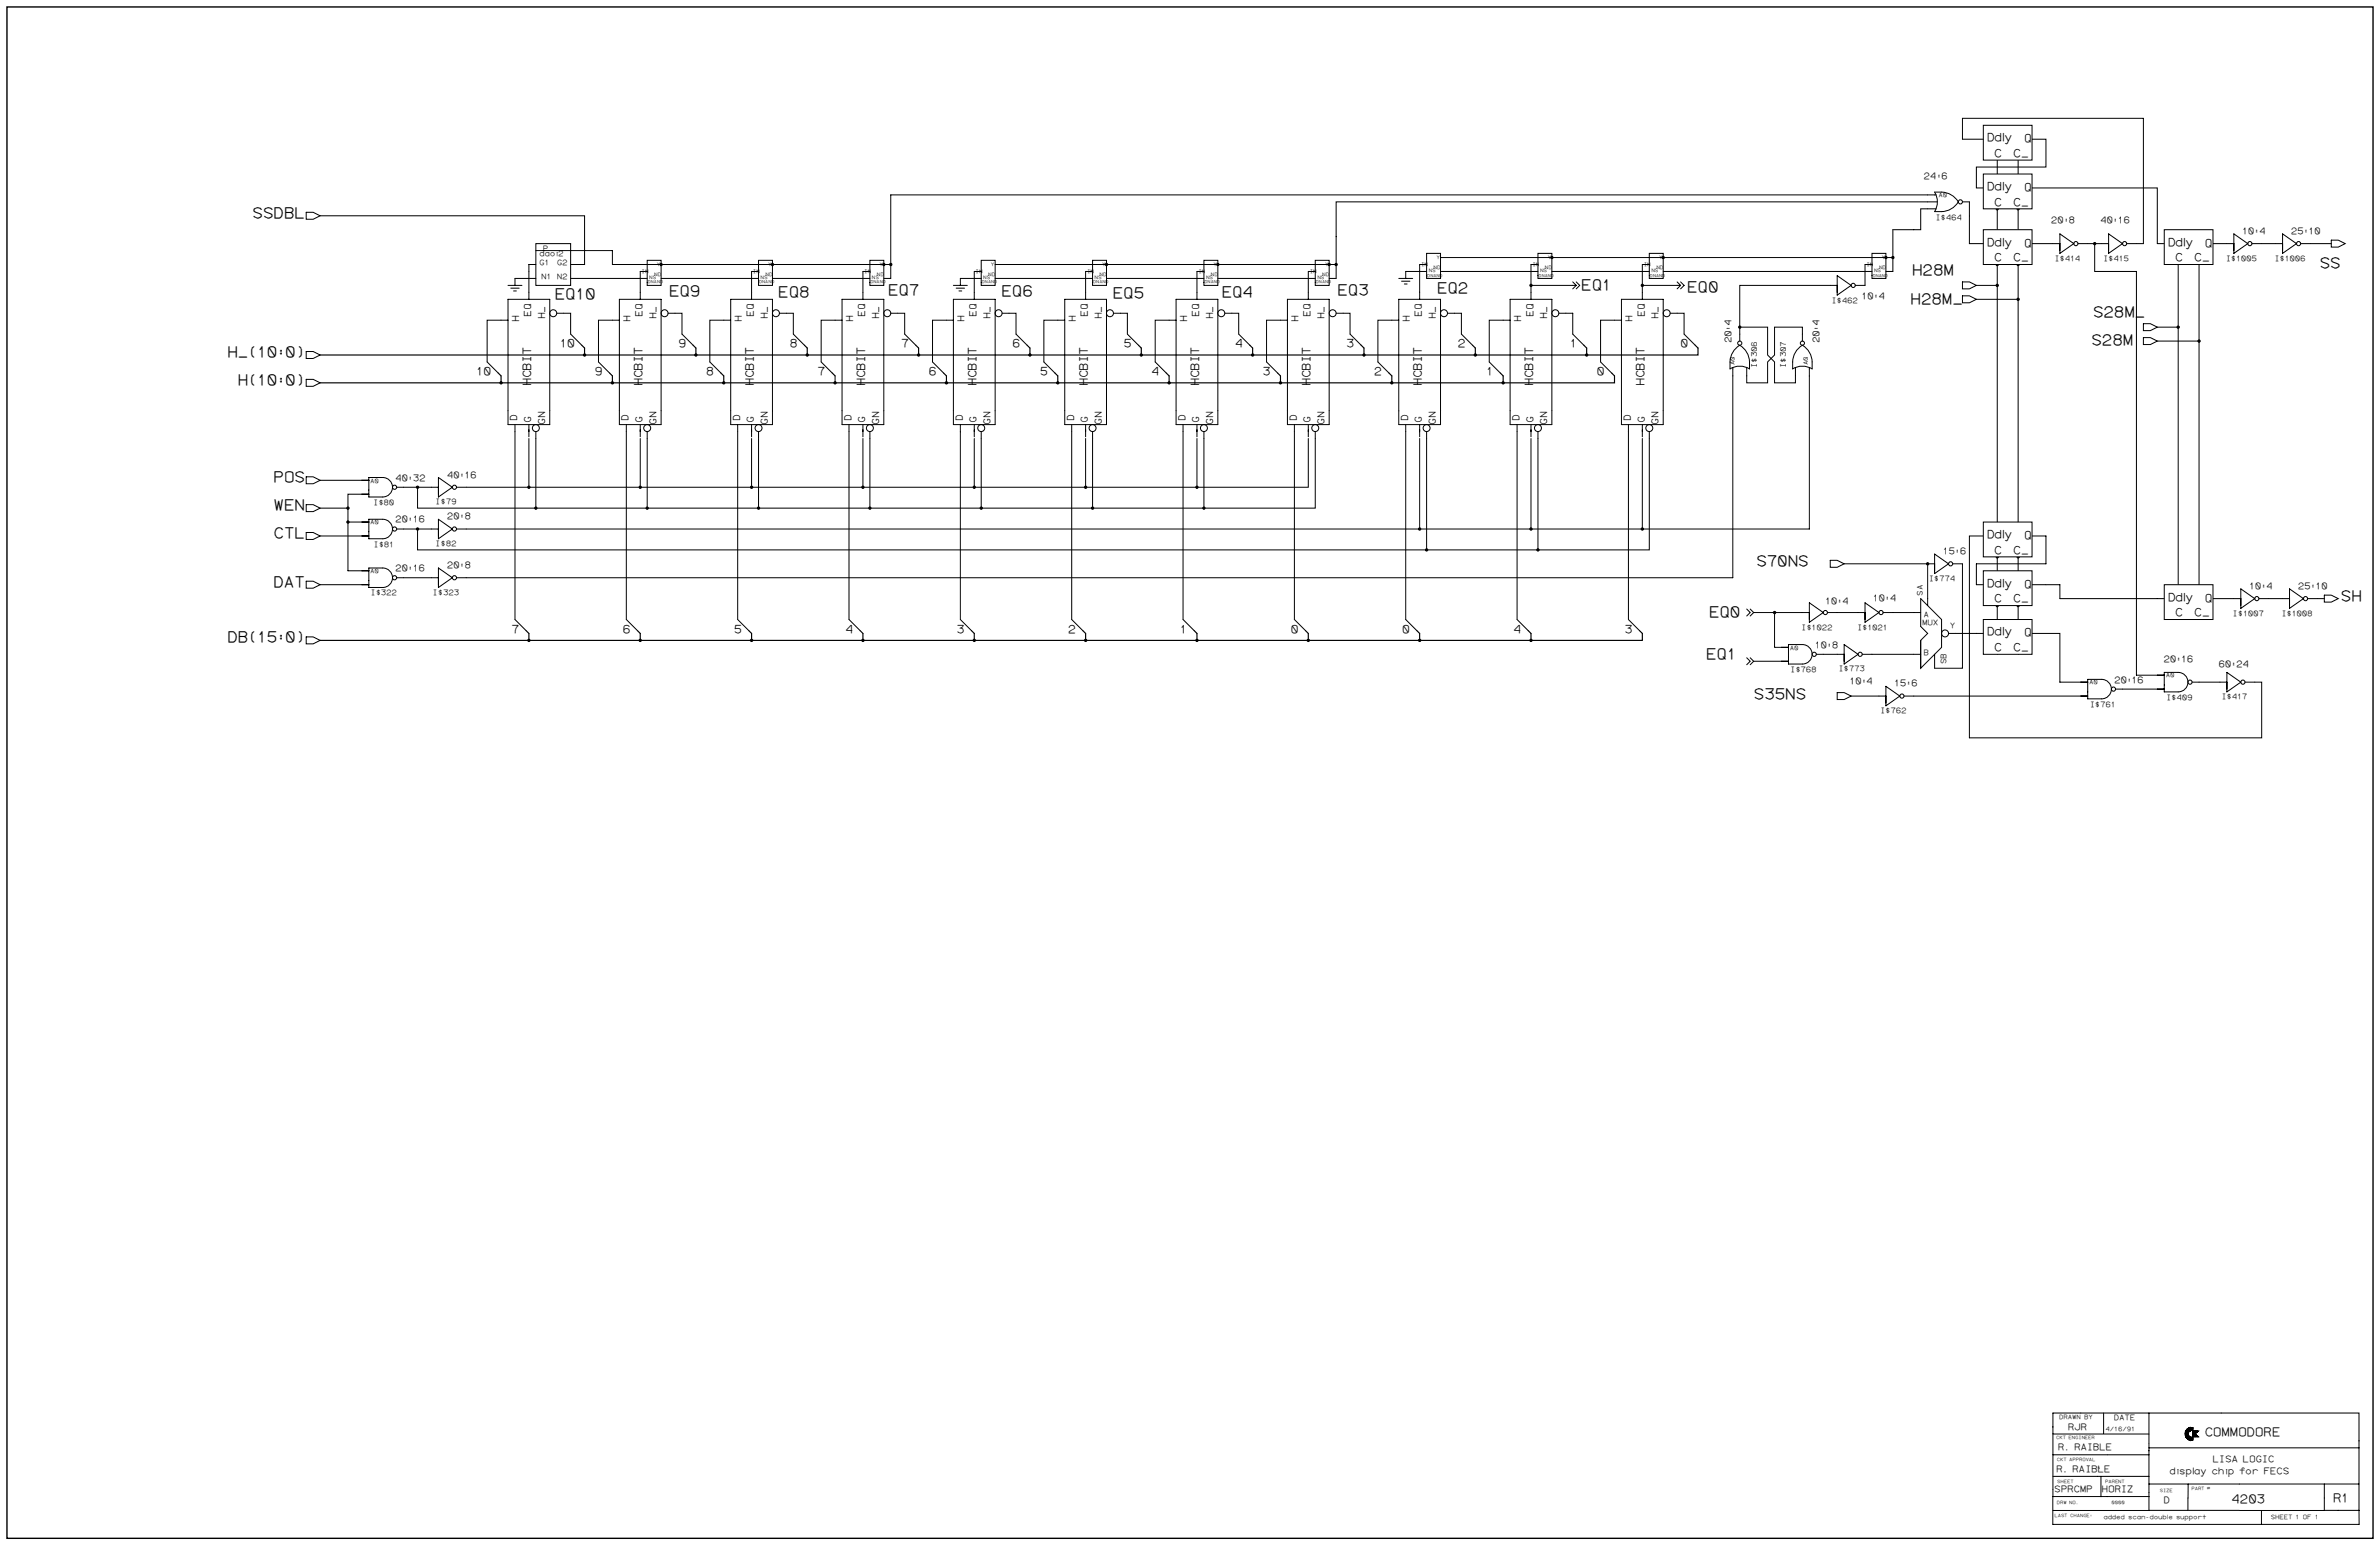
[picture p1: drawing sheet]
<svg xmlns="http://www.w3.org/2000/svg" width="1189mm" height="772mm" viewBox="0 0 1189 772" stroke-linecap="round" stroke-linejoin="round" font-family="sans-serif">
<defs><g id="words">
<g font-size="7.7">
<text x="126" y="109">SSDBL</text>
<text x="955" y="137">H28M</text>
<text x="1158" y="134">SS</text>
<text x="277" y="149">EQ10</text>
<text x="334" y="148">EQ9</text>
<text x="388" y="148">EQ8</text>
<text x="443" y="147">EQ7</text>
<text x="500" y="148">EQ6</text>
<text x="556" y="149">EQ5</text>
<text x="610" y="148">EQ4</text>
<text x="668" y="147">EQ3</text>
<text x="717" y="146">EQ2</text>
<text x="790" y="145">EQ1</text>
<text x="842" y="146">EQ0</text>
<text x="954" y="152">H28M_</text>
<text x="1045" y="158">S28M_</text>
<text x="1044" y="172">S28M</text>
<text x="113" y="178">H_(10:0)</text>
<text x="119" y="192">H(10:0)</text>
<text x="136" y="241">POS</text>
<text x="136" y="255">WEN</text>
<text x="136" y="269">CTL</text>
<text x="877" y="283">S70NS</text>
<text x="136" y="293">DAT</text>
<text x="1169" y="300">SH</text>
<text x="853" y="308">EQ0</text>
<text x="113" y="321">DB(15:0)</text>
<text x="852" y="329">EQ1</text>
<text x="876" y="349">S35NS</text>
</g>
<g font-size="6.2">
<text x="1101" y="717">COMMODORE</text>
<text x="1114" y="751">4203</text>
<text x="1165" y="750">R1</text>
</g>
<g font-size="5.8">
<text x="992" y="71">Ddly</text>
<text x="1011" y="71">Q</text>
<text x="996" y="78">C</text>
<text x="1005" y="78">C_</text>
<text x="992" y="95">Ddly</text>
<text x="1011" y="95">Q</text>
<text x="996" y="103">C</text>
<text x="1005" y="103">C_</text>
<text x="992" y="123">Ddly</text>
<text x="1011" y="123">Q</text>
<text x="1083" y="123">Ddly</text>
<text x="1101" y="123">Q</text>
<text x="996" y="130">C</text>
<text x="1005" y="130">C_</text>
<text x="1086" y="130">C</text>
<text x="1096" y="130">C_</text>
<text x="279" y="173">10</text>
<text x="339" y="173">9</text>
<text x="394" y="173">8</text>
<text x="450" y="173">7</text>
<text x="505" y="173">6</text>
<text x="561" y="173">5</text>
<text x="617" y="173">4</text>
<text x="672" y="173">3</text>
<text x="728" y="173">2</text>
<text x="784" y="173">1</text>
<text x="839" y="173">0</text>
<text x="238" y="187">10</text>
<text x="297" y="187">9</text>
<text x="352" y="187">8</text>
<text x="408" y="187">7</text>
<text x="464" y="187">6</text>
<text x="519" y="187">5</text>
<text x="575" y="187">4</text>
<text x="631" y="187">3</text>
<text x="686" y="187">2</text>
<text x="742" y="187">1</text>
<text x="797" y="187">0</text>
<text x="265" y="193" transform="rotate(-90 265 193)">HCBIT</text>
<text x="321" y="193" transform="rotate(-90 321 193)">HCBIT</text>
<text x="376" y="193" transform="rotate(-90 376 193)">HCBIT</text>
<text x="432" y="193" transform="rotate(-90 432 193)">HCBIT</text>
<text x="488" y="193" transform="rotate(-90 488 193)">HCBIT</text>
<text x="543" y="193" transform="rotate(-90 543 193)">HCBIT</text>
<text x="599" y="193" transform="rotate(-90 599 193)">HCBIT</text>
<text x="654" y="193" transform="rotate(-90 654 193)">HCBIT</text>
<text x="710" y="193" transform="rotate(-90 710 193)">HCBIT</text>
<text x="766" y="193" transform="rotate(-90 766 193)">HCBIT</text>
<text x="821" y="193" transform="rotate(-90 821 193)">HCBIT</text>
<text x="992" y="269">Ddly</text>
<text x="1011" y="269">Q</text>
<text x="996" y="276">C</text>
<text x="1005" y="276">C_</text>
<text x="992" y="293">Ddly</text>
<text x="1011" y="293">Q</text>
<text x="1083" y="300">Ddly</text>
<text x="996" y="301">C</text>
<text x="1005" y="301">C_</text>
<text x="1101" y="300">Q</text>
<text x="1086" y="308">C</text>
<text x="1096" y="308">C_</text>
<text x="255" y="316">7</text>
<text x="311" y="316">6</text>
<text x="366" y="316">5</text>
<text x="422" y="316">4</text>
<text x="478" y="316">3</text>
<text x="533" y="316">2</text>
<text x="589" y="316">1</text>
<text x="644" y="316">0</text>
<text x="700" y="316">0</text>
<text x="756" y="316">4</text>
<text x="811" y="316">3</text>
<text x="992" y="317">Ddly</text>
<text x="1011" y="318">Q</text>
<text x="996" y="325">C</text>
<text x="1005" y="325">C_</text>
</g>
<g font-size="4.8">
<text x="259" y="161" transform="rotate(-90 259 161)">H</text>
<text x="265" y="158" transform="rotate(-90 265 158)">EQ</text>
<text x="272" y="159" transform="rotate(-90 272 159)">H_</text>
<text x="315" y="161" transform="rotate(-90 315 161)">H</text>
<text x="321" y="158" transform="rotate(-90 321 158)">EQ</text>
<text x="328" y="159" transform="rotate(-90 328 159)">H_</text>
<text x="370" y="161" transform="rotate(-90 370 161)">H</text>
<text x="376" y="158" transform="rotate(-90 376 158)">EQ</text>
<text x="383" y="159" transform="rotate(-90 383 159)">H_</text>
<text x="426" y="161" transform="rotate(-90 426 161)">H</text>
<text x="432" y="158" transform="rotate(-90 432 158)">EQ</text>
<text x="439" y="159" transform="rotate(-90 439 159)">H_</text>
<text x="481" y="161" transform="rotate(-90 481 161)">H</text>
<text x="488" y="158" transform="rotate(-90 488 158)">EQ</text>
<text x="494" y="159" transform="rotate(-90 494 159)">H_</text>
<text x="537" y="161" transform="rotate(-90 537 161)">H</text>
<text x="543" y="158" transform="rotate(-90 543 158)">EQ</text>
<text x="550" y="159" transform="rotate(-90 550 159)">H_</text>
<text x="593" y="161" transform="rotate(-90 593 161)">H</text>
<text x="599" y="158" transform="rotate(-90 599 158)">EQ</text>
<text x="606" y="159" transform="rotate(-90 606 159)">H_</text>
<text x="648" y="161" transform="rotate(-90 648 161)">H</text>
<text x="654" y="158" transform="rotate(-90 654 158)">EQ</text>
<text x="661" y="159" transform="rotate(-90 661 159)">H_</text>
<text x="704" y="161" transform="rotate(-90 704 161)">H</text>
<text x="710" y="158" transform="rotate(-90 710 158)">EQ</text>
<text x="717" y="159" transform="rotate(-90 717 159)">H_</text>
<text x="759" y="161" transform="rotate(-90 759 161)">H</text>
<text x="766" y="158" transform="rotate(-90 766 158)">EQ</text>
<text x="772" y="159" transform="rotate(-90 772 159)">H_</text>
<text x="815" y="161" transform="rotate(-90 815 161)">H</text>
<text x="821" y="158" transform="rotate(-90 821 158)">EQ</text>
<text x="828" y="159" transform="rotate(-90 828 159)">H_</text>
<text x="258" y="210" transform="rotate(-90 258 210)">D</text>
<text x="265" y="211" transform="rotate(-90 265 211)">G</text>
<text x="272" y="212" transform="rotate(-90 272 212)">GN</text>
<text x="314" y="210" transform="rotate(-90 314 210)">D</text>
<text x="321" y="211" transform="rotate(-90 321 211)">G</text>
<text x="328" y="212" transform="rotate(-90 328 212)">GN</text>
<text x="369" y="210" transform="rotate(-90 369 210)">D</text>
<text x="376" y="211" transform="rotate(-90 376 211)">G</text>
<text x="383" y="212" transform="rotate(-90 383 212)">GN</text>
<text x="425" y="210" transform="rotate(-90 425 210)">D</text>
<text x="432" y="211" transform="rotate(-90 432 211)">G</text>
<text x="439" y="212" transform="rotate(-90 439 212)">GN</text>
<text x="481" y="210" transform="rotate(-90 481 210)">D</text>
<text x="488" y="211" transform="rotate(-90 488 211)">G</text>
<text x="494" y="212" transform="rotate(-90 494 212)">GN</text>
<text x="536" y="210" transform="rotate(-90 536 210)">D</text>
<text x="543" y="211" transform="rotate(-90 543 211)">G</text>
<text x="550" y="212" transform="rotate(-90 550 212)">GN</text>
<text x="592" y="210" transform="rotate(-90 592 210)">D</text>
<text x="599" y="211" transform="rotate(-90 599 211)">G</text>
<text x="606" y="212" transform="rotate(-90 606 212)">GN</text>
<text x="647" y="210" transform="rotate(-90 647 210)">D</text>
<text x="654" y="211" transform="rotate(-90 654 211)">G</text>
<text x="661" y="212" transform="rotate(-90 661 212)">GN</text>
<text x="703" y="210" transform="rotate(-90 703 210)">D</text>
<text x="710" y="211" transform="rotate(-90 710 211)">G</text>
<text x="717" y="212" transform="rotate(-90 717 212)">GN</text>
<text x="759" y="210" transform="rotate(-90 759 210)">D</text>
<text x="766" y="211" transform="rotate(-90 766 211)">G</text>
<text x="772" y="212" transform="rotate(-90 772 212)">GN</text>
<text x="814" y="210" transform="rotate(-90 814 210)">D</text>
<text x="821" y="211" transform="rotate(-90 821 211)">G</text>
<text x="828" y="212" transform="rotate(-90 828 212)">GN</text>
</g>
<g font-size="4.6">
<text x="961" y="89">24:6</text>
<text x="1024" y="111">20:8</text>
<text x="1049" y="111">40:16</text>
<text x="1120" y="117">10:4</text>
<text x="1144" y="117">25:10</text>
<text x="930" y="149">10:4</text>
<text x="865" y="171" transform="rotate(-90 865 171)">20:4</text>
<text x="909" y="171" transform="rotate(-90 909 171)">20:4</text>
<text x="223" y="238">40:16</text>
<text x="197" y="240">40:32</text>
<text x="197" y="261">20:16</text>
<text x="223" y="259">20:8</text>
<text x="970" y="277">15:6</text>
<text x="197" y="285">20:16</text>
<text x="223" y="284">20:8</text>
<text x="935" y="300">10:4</text>
<text x="1123" y="294">10:4</text>
<text x="1147" y="294">25:10</text>
<text x="911" y="302">10:4</text>
<text x="906" y="323">10:8</text>
<text x="1080" y="330">20:16</text>
<text x="1108" y="333">60:24</text>
<text x="924" y="341">10:4</text>
<text x="1056" y="341">20:16</text>
<text x="946" y="343">15:6</text>
<text x="1033" y="714">RJR</text>
<text x="1028" y="724">R. RAIBLE</text>
<text x="1105" y="730">LISA LOGIC</text>
<text x="1027" y="735">R. RAIBLE</text>
<text x="1083" y="736">display chip for FECS</text>
<text x="1026" y="745">SPRCMP</text>
<text x="1049" y="745">HORIZ</text>
<text x="1080" y="751">D</text>
</g>
<g font-size="3.9">
<text x="967" y="110">I$464</text>
<text x="271" y="125">P</text>
<text x="269" y="128">daoi2</text>
<text x="1026" y="130">I$414</text>
<text x="1050" y="130">I$415</text>
<text x="1111" y="130">I$1005</text>
<text x="1136" y="130">I$1006</text>
<text x="269" y="132">G1</text>
<text x="278" y="132">G2</text>
<text x="270" y="139">N1</text>
<text x="278" y="139">N2</text>
<text x="915" y="151">I$462</text>
<text x="877" y="184" transform="rotate(-90 877 184)">I$306</text>
<text x="892" y="184" transform="rotate(-90 892 184)">I$307</text>
<text x="217" y="252">I$79</text>
<text x="186" y="252">I$80</text>
<text x="187" y="273">I$81</text>
<text x="217" y="273">I$82</text>
<text x="963" y="290">I$774</text>
<text x="185" y="297">I$322</text>
<text x="216" y="297">I$323</text>
<text x="960" y="298" transform="rotate(-90 960 298)">SA</text>
<text x="961" y="308">A</text>
<text x="1115" y="307">I$1007</text>
<text x="1139" y="307">I$1008</text>
<text x="899" y="314">I$1022</text>
<text x="927" y="314">I$1021</text>
<text x="960" y="312">MUX</text>
<text x="974" y="314">Y</text>
<text x="961" y="327">B</text>
<text x="894" y="336">I$768</text>
<text x="918" y="335">I$773</text>
<text x="972" y="332" transform="rotate(-90 972 332)">SB</text>
<text x="1044" y="353">I$761</text>
<text x="1082" y="349">I$409</text>
<text x="1109" y="349">I$417</text>
<text x="939" y="356">I$762</text>
<text x="1056" y="709">DATE</text>
</g>
<g font-size="3.1">
<text x="968" y="98">A0</text>
<text x="866" y="182" transform="rotate(-90 866 182)">A0</text>
<text x="903" y="182" transform="rotate(-90 903 182)">A0</text>
<text x="185" y="241">A0</text>
<text x="185" y="262">A0</text>
<text x="185" y="286">A0</text>
<text x="894" y="324">A0</text>
<text x="1043" y="342">A0</text>
<text x="1082" y="338">A0</text>
<text x="1028" y="708">DRAWN BY</text>
<text x="1051" y="715">4/16/91</text>
<text x="1050" y="758">added scan-double support</text>
<text x="1134" y="759">SHEET 1 OF 1</text>
</g>
<g font-size="2.5">
<text x="717" y="129">Y</text>
<text x="773" y="129">Y</text>
<text x="828" y="129">Y</text>
<text x="940" y="129">Y</text>
<text x="320" y="136">IN</text>
<text x="327" y="138">ND</text>
<text x="328" y="133">Y</text>
<text x="376" y="136">IN</text>
<text x="382" y="138">ND</text>
<text x="384" y="133">Y</text>
<text x="432" y="136">IN</text>
<text x="438" y="138">ND</text>
<text x="439" y="133">Y</text>
<text x="487" y="136">IN</text>
<text x="494" y="138">ND</text>
<text x="495" y="133">Y</text>
<text x="543" y="136">IN</text>
<text x="549" y="138">ND</text>
<text x="550" y="133">Y</text>
<text x="598" y="136">IN</text>
<text x="605" y="138">ND</text>
<text x="606" y="133">Y</text>
<text x="654" y="136">IN</text>
<text x="660" y="138">ND</text>
<text x="662" y="133">Y</text>
<text x="710" y="133">IN</text>
<text x="713" y="136">NS</text>
<text x="716" y="134">ND</text>
<text x="765" y="133">IN</text>
<text x="769" y="136">NS</text>
<text x="772" y="134">ND</text>
<text x="821" y="133">IN</text>
<text x="825" y="136">NS</text>
<text x="827" y="134">ND</text>
<text x="932" y="133">IN</text>
<text x="936" y="136">NS</text>
<text x="938" y="134">ND</text>
<text x="324" y="139">NS</text>
<text x="380" y="139">NS</text>
<text x="435" y="139">NS</text>
<text x="491" y="139">NS</text>
<text x="547" y="139">NS</text>
<text x="602" y="139">NS</text>
<text x="658" y="139">NS</text>
</g>
<g font-size="2.3">
<text x="1027" y="719">CKT ENGINEER</text>
<text x="1027" y="730">CKT APPROVAL</text>
<text x="1027" y="741">SHEET</text>
<text x="1051" y="741">PARENT</text>
<text x="1079" y="745">SIZE</text>
<text x="1094" y="744">PART #</text>
<text x="1027" y="751">DRW NO.</text>
<text x="1054" y="751">0000</text>
<text x="1026" y="757">LAST CHANGE:</text>
</g>
<g font-size="2.1">
<text x="324" y="142">DNAND</text>
<text x="379" y="142">DNAND</text>
<text x="435" y="142">DNAND</text>
<text x="490" y="142">DNAND</text>
<text x="546" y="142">DNAND</text>
<text x="602" y="142">DNAND</text>
<text x="657" y="142">DNAND</text>
<text x="713" y="138">DNAND</text>
<text x="768" y="138">DNAND</text>
<text x="824" y="138">DNAND</text>
<text x="935" y="138">DNAND</text>
</g>
<text font-size="1.7" x="1048" y="734">N</text>
</g></defs>
<path d="M3 3h1182v765h-1182z" fill="#fff" stroke="#fff" stroke-width=".5"/>
<path d="M3 3h1182v765h-1182z" fill="none" stroke="#000" stroke-width=".7"/>
<g fill="#000" stroke="#000" stroke-width=".5">
<circle cx="997" cy="104" r=".6"/>
<circle cx="1008" cy="104" r=".6"/>
<circle cx="330" cy="132" r=".6"/>
<circle cx="386" cy="132" r=".6"/>
<circle cx="441" cy="132" r=".6"/>
<circle cx="445" cy="132" r=".6"/>
<circle cx="553" cy="132" r=".6"/>
<circle cx="608" cy="132" r=".6"/>
<circle cx="664" cy="132" r=".6"/>
<circle cx="667" cy="132" r=".6"/>
<circle cx="775" cy="129" r=".6"/>
<circle cx="831" cy="129" r=".6"/>
<circle cx="942" cy="129" r=".6"/>
<circle cx="945" cy="129" r=".6"/>
<circle cx="997" cy="132" r=".6"/>
<circle cx="1008" cy="132" r=".6"/>
<circle cx="1046" cy="122" r=".6"/>
<circle cx="765" cy="143" r=".6"/>
<circle cx="820" cy="143" r=".6"/>
<circle cx="997" cy="143" r=".6"/>
<circle cx="1008" cy="149" r=".6"/>
<circle cx="292" cy="177" r=".6"/>
<circle cx="348" cy="177" r=".6"/>
<circle cx="403" cy="177" r=".6"/>
<circle cx="459" cy="177" r=".6"/>
<circle cx="514" cy="177" r=".6"/>
<circle cx="570" cy="177" r=".6"/>
<circle cx="626" cy="177" r=".6"/>
<circle cx="681" cy="177" r=".6"/>
<circle cx="737" cy="177" r=".6"/>
<circle cx="792" cy="177" r=".6"/>
<circle cx="869" cy="163" r=".6"/>
<circle cx="1088" cy="163" r=".6"/>
<circle cx="1098" cy="170" r=".6"/>
<circle cx="250" cy="191" r=".6"/>
<circle cx="306" cy="191" r=".6"/>
<circle cx="361" cy="191" r=".6"/>
<circle cx="417" cy="191" r=".6"/>
<circle cx="473" cy="191" r=".6"/>
<circle cx="528" cy="191" r=".6"/>
<circle cx="584" cy="191" r=".6"/>
<circle cx="639" cy="191" r=".6"/>
<circle cx="695" cy="191" r=".6"/>
<circle cx="751" cy="191" r=".6"/>
<circle cx="174" cy="254" r=".6"/>
<circle cx="209" cy="243" r=".6"/>
<circle cx="264" cy="243" r=".6"/>
<circle cx="268" cy="254" r=".6"/>
<circle cx="320" cy="243" r=".6"/>
<circle cx="323" cy="254" r=".6"/>
<circle cx="375" cy="243" r=".6"/>
<circle cx="379" cy="254" r=".6"/>
<circle cx="431" cy="243" r=".6"/>
<circle cx="434" cy="254" r=".6"/>
<circle cx="487" cy="243" r=".6"/>
<circle cx="490" cy="254" r=".6"/>
<circle cx="542" cy="243" r=".6"/>
<circle cx="546" cy="254" r=".6"/>
<circle cx="598" cy="243" r=".6"/>
<circle cx="601" cy="254" r=".6"/>
<circle cx="174" cy="261" r=".6"/>
<circle cx="209" cy="264" r=".6"/>
<circle cx="709" cy="264" r=".6"/>
<circle cx="712" cy="275" r=".6"/>
<circle cx="765" cy="264" r=".6"/>
<circle cx="768" cy="275" r=".6"/>
<circle cx="820" cy="264" r=".6"/>
<circle cx="997" cy="278" r=".6"/>
<circle cx="1008" cy="278" r=".6"/>
<circle cx="963" cy="282" r=".6"/>
<circle cx="264" cy="320" r=".6"/>
<circle cx="320" cy="320" r=".6"/>
<circle cx="375" cy="320" r=".6"/>
<circle cx="431" cy="320" r=".6"/>
<circle cx="487" cy="320" r=".6"/>
<circle cx="542" cy="320" r=".6"/>
<circle cx="598" cy="320" r=".6"/>
<circle cx="653" cy="320" r=".6"/>
<circle cx="709" cy="320" r=".6"/>
<circle cx="765" cy="320" r=".6"/>
<circle cx="886" cy="306" r=".6"/>
<circle cx="997" cy="302" r=".6"/>
<circle cx="1008" cy="302" r=".6"/>
</g>
<g fill="none" stroke="#000" stroke-width=".5">
<path d="M990 70h-10v-11h90v63h-3M997 80v247M1008 80v247M1015 70h7v13h-35v11h3M966 96h4a10 10 0 0 1 8 5 10 10 0 0 1-8 5h-4a9 9 0 0 0 0-10zM967 97h-522v42h-4M1015 94h62v28h4M153 106h3l4 2-4 1h-3zM160 108h132v24h-7M967 104h-8v11h-14v21h-3M967 101h-300v38h-3M980 101h3v21h7"/>
<path d="M268 132h-4v17M268 125h38v7h139M268 139h-11v4M285 139h38M323 130h7v13h-7zM323 136h-3v13M330 139h49M379 130h7v13h-7zM379 136h-4v13M386 139h48M434 130h7v13h-7zM434 136h-3v13"/>
<path d="M490 130h7v13h-7zM490 136h-3v13M490 139h-10v4M497 132h170M497 139h49M546 130h7v13h-7zM546 136h-4v13M553 139h48M601 130h7v13h-7zM601 136h-3v13M608 139h49M653 136v13"/>
<path d="M702 136h10M712 127h7v12h-7zM712 132h-3v17M719 136h49M719 129h226M768 127h7v12h-7zM768 132h-3v17M775 136h49M820 132v17M831 136h104M917 138l7 5-7 4zM931 132v11h-5"/>
<path d="M1015 122h10M1043 122h3M1050 122h-4v14h21v201h10M1088 132v177M1098 132v38h-21M1105 122h7M1129 122h7M1154 122h10M254 160h-11v21M254 143h7M254 149h21v63h-21zM255 144h4"/>
<path d="M256 145h2M278 156h7v11M309 160h-10v21M309 149h21v63h-21zM334 156h7v11M365 160h-11v21M365 149h21v63h-21zM389 156h7v11M420 160h-10v21M420 149h21v63h-21zM445 156h7v11M476 160h-10v21"/>
<path d="M476 143h7M476 149h21v63h-21zM477 144h5M479 145h1M500 156h7v11M532 160h-11v21M532 149h21v63h-21zM556 156h7v11M587 160h-10v21M587 149h21v63h-21zM612 156h7v11M643 160h-11v21"/>
<path d="M643 149h21v63h-21zM667 156h7v11M699 160h-11v21M699 149h20v63h-20zM723 156h7v11M754 160h-10v21l5 5M754 149h21v63h-21zM765 143h20M778 156h7v11l6 5M810 160h-11v21l6 5M810 149h21v63h-21zM820 143h18"/>
<path d="M834 156h7v11l6 5M917 143h-48v20M987 143h10M987 149h21M869 163h14v14l3 4v10h11v-3M869 163v4M900 167v-4h-14v14l-3 4v10h-11v-3M1077 163h11M1098 170v139M417 188v3M865 188v101h-632M904 188v76h-671"/>
<path d="M257 212v97M264 219v24h-31M264 212v6M268 216v38M313 212v97M320 212v6M320 219v24M323 216v38M368 212v97M375 212v6M375 219v24M379 216v38"/>
<path d="M424 212v97M431 212v6M431 219v24M434 216v38M480 212v97M487 212v6M487 219v24M490 216v38M535 212v97M542 212v6M542 219v24M546 216v38"/>
<path d="M591 212v97M598 212v6M598 219v24M601 216v38M646 212v97M653 219v24h-389M653 212v6M657 216v38h-448v-11M702 212v97M709 212v6M709 219v45M712 216v59"/>
<path d="M758 212v97M765 212v6M765 219v45M768 216v59M813 212v97M820 212v6M820 219v45M824 216v59h-112M160 240h21M160 254h14M181 247h-7v38h7M202 243h13"/>
<path d="M160 268h21M174 261h7M202 264h7v11h503M209 264h6M990 268h-7v100h146v-27h-3M1015 268h7v14h-35v10h3M160 292h21M202 289h13M921 282h42v17M980 282v52h-14M1015 292h14v7h52M1105 299h11"/>
<path d="M1133 299h7M1157 299h4M876 306h10v17h4M886 306h14M917 306h11M945 306h11M977 316h13M1015 316h14v25h10M876 330h14M910 327h7M935 327h21M924 348h14"/>
<path d="M956 348h83M1060 344h17M1098 341h11M1025 706h153v55h-153zM1025 716h48M1050 706v10M1073 706v48M1091 716h2v3v-2v2v-2l2 1v1h-1h-1v-1l1 1M1091 715l1 2v-2v3v-4v4M1091 717l1-2v3v-3v3v-4v4M1092 718v-4v4M1092 716v-2v4"/>
<path d="M1092 714v4M1092 714h1l-1 4 1-4-1 5 1-3v3v-2v2v-2v2v-2v2v-2v2l1-1v1v-1v1v-1v1v-1v1v-1l1 1v-1v1v-1v1v-1v1v-1l-1 1v-1v1v-1v1v-1M1093 713l-1 6v-5v5v-1v-4v4M1093 717v2v-2v2v-1l1 1v-1v1v-1v1v-1v1v-1v1l1-1v1M1093 713l-2 2 1 1v-1v2l1 2-1-2M1093 713v2M1093 715v-2v3M1093 715v-2v2M1094 715l-1-2v2M1094 714h.1M1094 718h1M1095 713v1v-1v1v-1v1h-1v-1v1l1-1v1l-1-1v1v-1v1v-1v1v-1v1v-1l-1 2"/>
<path d="M1095 713v1zM1095 713v1M1095 713v1v-1l-1 1v-1v1v-1v1v-1v2l-1-2v2v-2v2l2-1M1095 715h3l-2 1h-1zM1095 716h1l2 1h-3zM1095 713a3 3 0 0 0-4 3 3 3 0 0 0 4 3M1095 714a1.7 1.7 0 0 0-2 2 1.7 1.7 0 0 0 2 2v1M1095 713h-2v2v-2v3v-2v5M1095 715h2M1095 717h3M1095 715v1M1096 715v1"/>
<path d="M1096 716v1v-1v1v-1l-1 1v-1v1M1096 715v1l2-1h-2M1096 716v1v-1v1h1M1096 716l-1 1h2h-2h2h-2h3h-1M1096 715v1h-1h2v-1M1097 715h-2M1097 715h.1M1098 715h.1M1025 726h48M1025 737h48M1049 737v10M1073 723h105"/>
<path d="M1025 747h48M1073 741h105M1093 741v13M1129 754v7M1161 741v13M1178 754h-153"/>
<circle cx="979" cy="101" r="1"/>
<circle cx="276" cy="156" r="1.7"/>
<circle cx="332" cy="156" r="1.7"/>
<circle cx="387" cy="156" r="1.7"/>
<circle cx="443" cy="156" r="1.7"/>
<circle cx="499" cy="156" r="1.7"/>
<circle cx="554" cy="156" r="1.7"/>
<circle cx="610" cy="156" r="1.7"/>
<circle cx="665" cy="156" r="1.7"/>
<circle cx="721" cy="156" r="1.7"/>
<circle cx="777" cy="156" r="1.7"/>
<circle cx="832" cy="156" r="1.7"/>
<circle cx="925" cy="143" r="1"/>
<circle cx="268" cy="214" r="1.7"/>
<circle cx="323" cy="214" r="1.7"/>
<circle cx="379" cy="214" r="1.7"/>
<circle cx="434" cy="214" r="1.7"/>
<circle cx="490" cy="214" r="1.7"/>
<circle cx="546" cy="214" r="1.7"/>
<circle cx="601" cy="214" r="1.7"/>
<circle cx="657" cy="214" r="1.7"/>
<circle cx="712" cy="214" r="1.7"/>
<circle cx="768" cy="214" r="1.7"/>
<circle cx="824" cy="214" r="1.7"/>
</g>
<g fill="none" stroke="#000" stroke-width=".58">
<path d="M292 174v3M348 174v3M403 174v3M459 174v3M514 174v3M570 174v3M626 174v3M681 174v3M737 174v3M791 172l1 2v3M847 172l1 2v3h-688M250 188v3"/>
<path d="M306 188v3M361 188v3M473 188v3M528 188v3M584 188v3M639 188v3M695 188v3M749 186l2 2v3M805 186l1 2v3h-646M264 316v4M320 316v4M375 316v4"/>
<path d="M431 316v4M487 316v4M542 316v4M598 316v4M653 316v4M709 316v4M765 316v4M820 316v4h-660"/>
</g>
<path d="M990 115h25v17h-25z" fill="#fff" stroke="#000" stroke-width=".5"/>
<g fill="none" stroke="#000" stroke-width=".5">
<path d="M1029 117l7 5-7 5zM653 136h4M657 130h7v13h-7zM699 139h6M702 136v3M820 132h4M824 127h7v12h-7zM931 132h4M935 127h7v12h-7zM1025 122h4M1038 122h5M700 140h4"/>
<path d="M701 142h2M785 143h2M785 141l2 2M787 141l2 2-2 1M787 143l-2 1M838 141l1 2M838 143h1M839 141l2 2-2 1M839 143l-1 1M980 141h3l4 2-4 1h-3zM980 148h3l4 1-4 2h-3zM730 167l5 5"/>
<path d="M867 174l2-2a10 10 0 0 1 5 9v3a9 9 0 0 0-10 0v-3a10 10 0 0 1 3-7zM869 167v3M898 174l2-2a10 10 0 0 1 5 9v3a9 9 0 0 0-10 0v-3a10 10 0 0 1 3-7zM900 167v3M688 181l6 5M865 184v4M872 184v4M897 184v4M904 184v4M181 240h3M184 238h7a5 5 0 0 1 5 5 5 5 0 0 1-5 5h-7zM219 238l7 5-7 5z"/>
<path d="M181 247h3M184 259h7a5 5 0 0 1 5 5 5 5 0 0 1-5 5h-7zM198 243h4M215 243h4M219 259l7 5-7 5zM228 243h5M181 261h3M181 268h3M198 264h4M215 264h4M228 264h5M914 280h3l4 2-4 1h-3z"/>
<path d="M153 290h3l4 2-4 2h-3zM181 285h3M181 292h3M184 284h7a5 5 0 0 1 5 5 5 5 0 0 1-5 4h-7zM198 289h4M215 289h4M219 284l7 5-7 4zM228 289h5M153 318h3l4 2-4 2h-3zM257 309l6 6M313 309l5 6M368 309l6 6"/>
<path d="M424 309l6 6M480 309l5 6M535 309l6 6M591 309l5 6M646 309l6 6M702 309l6 6M758 309l5 6M813 309l6 6M1043 339h7a5 5 0 0 1 4 5 5 5 0 0 1-4 5h-7zM917 346h4l3 2-3 1h-4zM938 348h4M942 343l7 5-7 4z"/>
<path d="M951 348h5M1039 341h4M1039 348h4M1056 344h4"/>
<circle cx="1037" cy="122" r="1"/>
<circle cx="869" cy="171" r="1"/>
<circle cx="900" cy="171" r="1"/>
<circle cx="197" cy="243" r="1"/>
<circle cx="227" cy="243" r="1"/>
<circle cx="197" cy="264" r="1"/>
<circle cx="227" cy="264" r="1"/>
<circle cx="197" cy="289" r="1"/>
<circle cx="227" cy="289" r="1"/>
<circle cx="950" cy="348" r="1"/>
<circle cx="1055" cy="344" r="1"/>
</g>
<g fill="none" stroke="#000" stroke-width=".58">
<path d="M735 172l2 2M694 186l1 2M263 315l1 1M318 315l2 1M374 315l1 1M430 315l1 1M485 315l2 1M541 315l1 1M596 315l2 1M652 315l1 1M708 315l1 1M763 315l2 1"/>
<path d="M819 315l1 1"/>
</g>
<path d="M990 309h25v18h-25z" fill="#fff" stroke="#000" stroke-width=".5"/>
<g fill="none" stroke="#000" stroke-width=".5">
<path d="M1070 169h4l3 1-3 2h-4zM1070 162h4l3 1-3 2h-4zM632 181l6 5M872 304l2 2-2 2M874 304l2 2-2 2M872 328l2 2-2 2M874 328l2 2-2 2M890 323h3M890 330h3M893 322h7a5 5 0 0 1 5 5 5 5 0 0 1-5 5h-7zM907 327h3M917 327h4"/>
<path d="M921 322l7 5-7 5zM930 327h5"/>
<circle cx="906" cy="327" r="1"/>
<circle cx="929" cy="327" r="1"/>
</g>
<path d="M638 186l1 2" fill="none" stroke="#000" stroke-width=".58"/>
<path d="M1081 115h24v17h-24z" fill="#fff" stroke="#000" stroke-width=".5"/>
<g fill="none" stroke="#000" stroke-width=".5">
<path d="M619 167l5 5M674 167l6 5M521 181l6 5M577 181l5 5M966 277l7 5-7 4zM959 299l11 10v14l-11 11v-14l4-4-4-3zM963 282h3M963 299v3M975 282h5M956 306h3M959 320v14M973 316h4"/>
<path d="M956 327h3M966 327v7M1112 336l7 5-7 5zM1109 341h3M1121 341h5"/>
<circle cx="974" cy="282" r="1"/>
<circle cx="971" cy="316" r="1.7"/>
<circle cx="1120" cy="341" r="1"/>
</g>
<path d="M624 172l2 2M680 172l1 2M527 186l1 2M582 186l2 2" fill="none" stroke="#000" stroke-width=".58"/>
<path d="M1081 292h24v17h-24z" fill="#fff" stroke="#000" stroke-width=".5"/>
<path d="M291 172l1 2M346 172l2 2M402 172l1 2M457 172l2 2M513 172l1 2M569 172l1 2M249 186l1 2M304 186l2 2M360 186l1 2M416 186l1 2M471 186l2 2" fill="none" stroke="#000" stroke-width=".58"/>
<g fill="none" stroke="#000" stroke-width=".5">
<path d="M1116 117l6 5-6 5zM1140 117l7 5-7 5zM268 122h17v21h-17zM1112 122h4M1125 122h4M1136 122h4M1149 122h5M153 176h3l4 1-4 2h-3zM285 167l6 5M341 167l5 5M396 167l6 5M452 167l5 5"/>
<path d="M507 167l6 5M563 167l6 5M153 189h3l4 2-4 2h-3zM243 181l6 5M299 181l5 5M354 181l6 5M410 181l6 5M466 181l5 5M153 238h3l4 2-4 2h-3zM153 252h3l4 2-4 1h-3zM153 266h3l4 2-4 1h-3zM1116 299h3"/>
<path d="M1119 294l7 5-7 5zM1128 299h5M1140 299h3M1143 294l7 5-7 5zM1152 299h5M1161 297h3l4 2-4 2h-3zM900 306h4M904 301l6 5-6 5zM913 306h4M928 306h3M931 301l7 5-7 5zM940 306h5"/>
<circle cx="1124" cy="122" r="1"/>
<circle cx="1148" cy="122" r="1"/>
<circle cx="1127" cy="299" r="1"/>
<circle cx="1151" cy="299" r="1"/>
<circle cx="912" cy="306" r="1"/>
<circle cx="939" cy="306" r="1"/>
</g>
<g fill="#fff" stroke="#000" stroke-width=".5">
<path d="M990 285h25v17h-25z"/>
<path d="M990 261h25v17h-25z"/>
<path d="M990 87h25v17h-25z"/>
<path d="M990 63h25v17h-25z"/>
</g>
<g fill="none" stroke="#000" stroke-width=".5">
<path d="M1053 117l7 5-7 5zM1164 120h4l3 2-3 1h-4zM1050 122h3M1062 122h5M1077 337h4M1081 336h7a5 5 0 0 1 5 5 5 5 0 0 1-5 5h-7zM1077 344h4M1095 341h3"/>
<circle cx="1061" cy="122" r="1"/>
<circle cx="1094" cy="341" r="1"/>
</g>
<use href="#words"/>
</svg>
